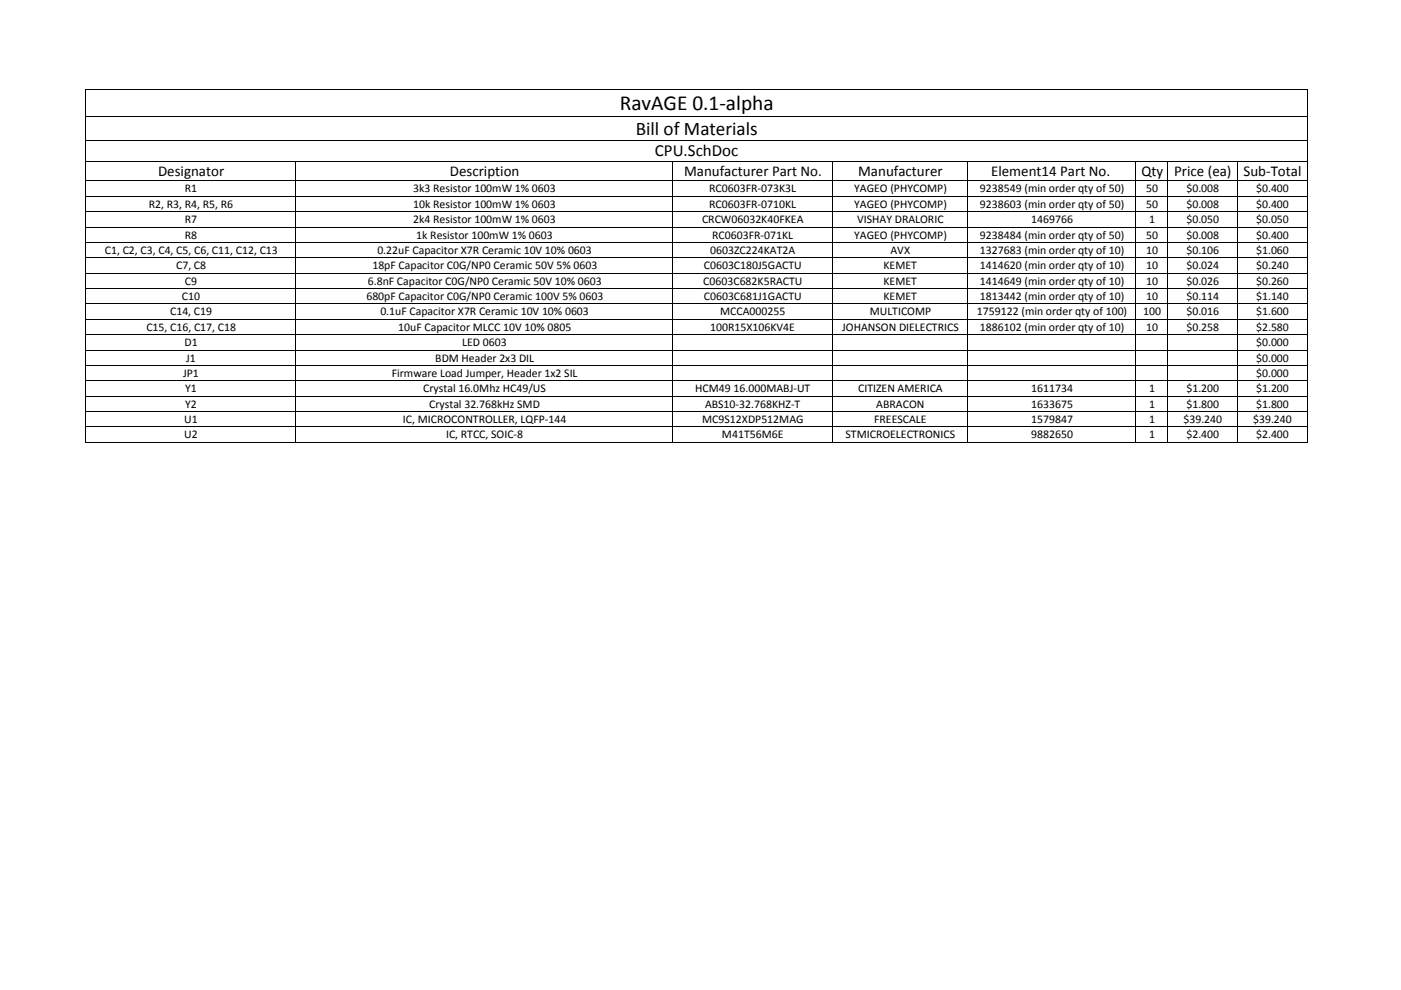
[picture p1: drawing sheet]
<svg xmlns="http://www.w3.org/2000/svg" width="297mm" height="210mm" viewBox="0 0 297 210" stroke-linecap="round" stroke-linejoin="round" font-family="sans-serif">
<defs><g id="words">
<text font-size="4.5" x="131.4" y="23.4">RavAGE 0.1-alpha</text>
<text font-size="4.1" x="134.8" y="28.6">Bill of Materials</text>
<text font-size="3.6" x="138.8" y="33.1">CPU.SchDoc</text>
<g font-size="3.2">
<text x="33.5" y="37.4">Designator</text>
<text x="95.4" y="37.4">Description</text>
<text x="145" y="37.4">Manufacturer Part No.</text>
<text x="181.9" y="37.4">Manufacturer</text>
<text x="210.1" y="37.4">Element14 Part No.</text>
<text x="242" y="37.4">Qty</text>
<text x="249" y="37.4">Price (ea)</text>
<text x="263.6" y="37.4">Sub-Total</text>
</g>
<g font-size="2.5">
<text x="39.2" y="40.8">R1</text>
<text x="87.6" y="40.8">3k3 Resistor 100mW 1% 0603</text>
<text x="150.4" y="40.8">RC0603FR-073K3L</text>
<text x="181.1" y="40.8">YAGEO (PHYCOMP)</text>
<text x="207.8" y="40.8">9238549 (min order qty of 50)</text>
<text x="243" y="40.8">50</text>
<text x="251.5" y="40.8">$0.008</text>
<text x="266.3" y="40.8">$0.400</text>
<text x="31.6" y="44.1">R2, R3, R4, R5, R6</text>
<text x="39.2" y="47.3">R7</text>
<text x="87.6" y="44.1">10k Resistor 100mW 1% 0603</text>
<text x="87.6" y="47.3">2k4 Resistor 100mW 1% 0603</text>
<text x="148.8" y="47.3">CRCW06032K40FKEA</text>
<text x="150.4" y="44.1">RC0603FR-0710KL</text>
<text x="181.1" y="44.1">YAGEO (PHYCOMP)</text>
<text x="181.7" y="47.3">VISHAY DRALORIC</text>
<text x="207.8" y="44.1">9238603 (min order qty of 50)</text>
<text x="218.6" y="47.3">1469766</text>
<text x="243" y="44.1">50</text>
<text x="243.7" y="47.3">1</text>
<text x="251.5" y="44.1">$0.008</text>
<text x="251.5" y="47.3">$0.050</text>
<text x="266.3" y="44.1">$0.400</text>
<text x="266.3" y="47.3">$0.050</text>
<text x="22.2" y="53.8">C1, C2, C3, C4, C5, C6, C11, C12, C13</text>
<text x="39.2" y="50.6">R8</text>
<text x="80" y="53.8">0.22uF Capacitor X7R Ceramic 10V 10% 0603</text>
<text x="88.3" y="50.6">1k Resistor 100mW 1% 0603</text>
<text x="150.6" y="53.8">0603ZC224KAT2A</text>
<text x="151" y="50.6">RC0603FR-071KL</text>
<text x="181.1" y="50.6">YAGEO (PHYCOMP)</text>
<text x="188.8" y="53.8">AVX</text>
<text x="207.8" y="50.6">9238484 (min order qty of 50)</text>
<text x="207.8" y="53.8">1327683 (min order qty of 10)</text>
<text x="243" y="50.6">50</text>
<text x="243" y="53.8">10</text>
<text x="251.5" y="50.6">$0.008</text>
<text x="251.5" y="53.8">$0.106</text>
<text x="266.3" y="50.6">$0.400</text>
<text x="266.3" y="53.8">$1.060</text>
<text x="37.3" y="57.1">C7, C8</text>
<text x="78.9" y="57.1">18pF Capacitor C0G/NP0 Ceramic 50V 5% 0603</text>
<text x="149.2" y="57.1">C0603C180J5GACTU</text>
<text x="187.3" y="57.1">KEMET</text>
<text x="207.8" y="57.1">1414620 (min order qty of 10)</text>
<text x="243" y="57.1">10</text>
<text x="251.5" y="57.1">$0.024</text>
<text x="266.3" y="57.1">$0.240</text>
<text x="38.6" y="63.6">C10</text>
<text x="39.2" y="60.4">C9</text>
<text x="77.7" y="63.6">680pF Capacitor C0G/NP0 Ceramic 100V 5% 0603</text>
<text x="78" y="60.4">6.8nF Capacitor C0G/NP0 Ceramic 50V 10% 0603</text>
<text x="149.1" y="60.4">C0603C682K5RACTU</text>
<text x="149.2" y="63.6">C0603C681J1GACTU</text>
<text x="187.3" y="60.4">KEMET</text>
<text x="187.3" y="63.6">KEMET</text>
<text x="207.8" y="60.4">1414649 (min order qty of 10)</text>
<text x="207.8" y="63.6">1813442 (min order qty of 10)</text>
<text x="243" y="60.4">10</text>
<text x="243" y="63.6">10</text>
<text x="251.5" y="60.4">$0.026</text>
<text x="251.5" y="63.6">$0.114</text>
<text x="266.3" y="60.4">$0.260</text>
<text x="266.3" y="63.6">$1.140</text>
<text x="31" y="70.1">C15, C16, C17, C18</text>
<text x="36.1" y="66.9">C14, C19</text>
<text x="80.6" y="66.9">0.1uF Capacitor X7R Ceramic 10V 10% 0603</text>
<text x="84.5" y="70.1">10uF Capacitor MLCC 10V 10% 0805</text>
<text x="150.6" y="70.1">100R15X106KV4E</text>
<text x="152.7" y="66.9">MCCA000255</text>
<text x="178.6" y="70.1">JOHANSON DIELECTRICS</text>
<text x="184.4" y="66.9">MULTICOMP</text>
<text x="207.1" y="66.9">1759122 (min order qty of 100)</text>
<text x="207.8" y="70.1">1886102 (min order qty of 10)</text>
<text x="242.4" y="66.9">100</text>
<text x="243" y="70.1">10</text>
<text x="251.5" y="66.9">$0.016</text>
<text x="251.5" y="70.1">$0.258</text>
<text x="266.3" y="66.9">$1.600</text>
<text x="266.3" y="70.1">$2.580</text>
<text x="39.1" y="73.4">D1</text>
<text x="39.5" y="76.7">J1</text>
<text x="92.3" y="76.7">BDM Header 2x3 DIL</text>
<text x="98" y="73.4">LED 0603</text>
<text x="266.3" y="73.4">$0.000</text>
<text x="266.3" y="76.7">$0.000</text>
<text x="38.8" y="79.9">JP1</text>
<text x="39.2" y="83.2">Y1</text>
<text x="83.1" y="79.9">Firmware Load Jumper, Header 1x2 SIL</text>
<text x="89.7" y="83.2">Crystal 16.0Mhz HC49/US</text>
<text x="147.4" y="83.2">HCM49 16.000MABJ-UT</text>
<text x="181.9" y="83.2">CITIZEN AMERICA</text>
<text x="218.6" y="83.2">1611734</text>
<text x="243.7" y="83.2">1</text>
<text x="251.5" y="83.2">$1.200</text>
<text x="266.3" y="79.9">$0.000</text>
<text x="266.3" y="83.2">$1.200</text>
<text x="39.1" y="89.7">U1</text>
<text x="39.2" y="86.4">Y2</text>
<text x="85.4" y="89.7">IC, MICROCONTROLLER, LQFP-144</text>
<text x="91" y="86.4">Crystal 32.768kHz SMD</text>
<text x="148.9" y="89.7">MC9S12XDP512MAG</text>
<text x="149.5" y="86.4">ABS10-32.768KHZ-T</text>
<text x="185.3" y="89.7">FREESCALE</text>
<text x="185.8" y="86.4">ABRACON</text>
<text x="218.6" y="86.4">1633675</text>
<text x="218.6" y="89.7">1579847</text>
<text x="243.7" y="86.4">1</text>
<text x="243.7" y="89.7">1</text>
<text x="250.9" y="89.7">$39.240</text>
<text x="251.5" y="86.4">$1.800</text>
<text x="265.7" y="89.7">$39.240</text>
<text x="266.3" y="86.4">$1.800</text>
<text x="39.1" y="93">U2</text>
<text x="94.6" y="93">IC, RTCC, SOIC-8</text>
<text x="153.1" y="93">M41T56M6E</text>
<text x="179.3" y="93">STMICROELECTRONICS</text>
<text x="218.6" y="93">9882650</text>
<text x="243.7" y="93">1</text>
<text x="251.5" y="93">$2.400</text>
<text x="266.3" y="93">$2.400</text>
</g>
</g></defs>
<g fill="none" stroke="#000" stroke-width=".21">
<path d="M18.1 19v74.9M18.2 19.1h259M277.1 19.2v74.7M18.2 24.7h259M18.2 29.8h259M18.2 34.3h259M18.2 38.4h259M62.7 34.4v59.5M142.6 34.4v59.5M176.5 34.4v59.5M205.1 34.4v59.5M240.9 34.4v59.5"/>
<path d="M247.6 34.4v59.5M262.3 34.4v59.5M18.2 41.6h259M18.2 44.9h259M18.2 48.2h259M18.2 51.4h259M18.2 54.7h259M18.2 57.9h259M18.2 61.2h259M18.2 64.5h259M18.2 67.7h259M18.2 71h259"/>
<path d="M18.2 74.2h259M18.2 77.5h259M18.2 80.8h259M18.2 84h259M18.2 87.3h259M18.2 90.5h259M18.2 93.8h259"/>
</g>
<use href="#words"/>
</svg>
